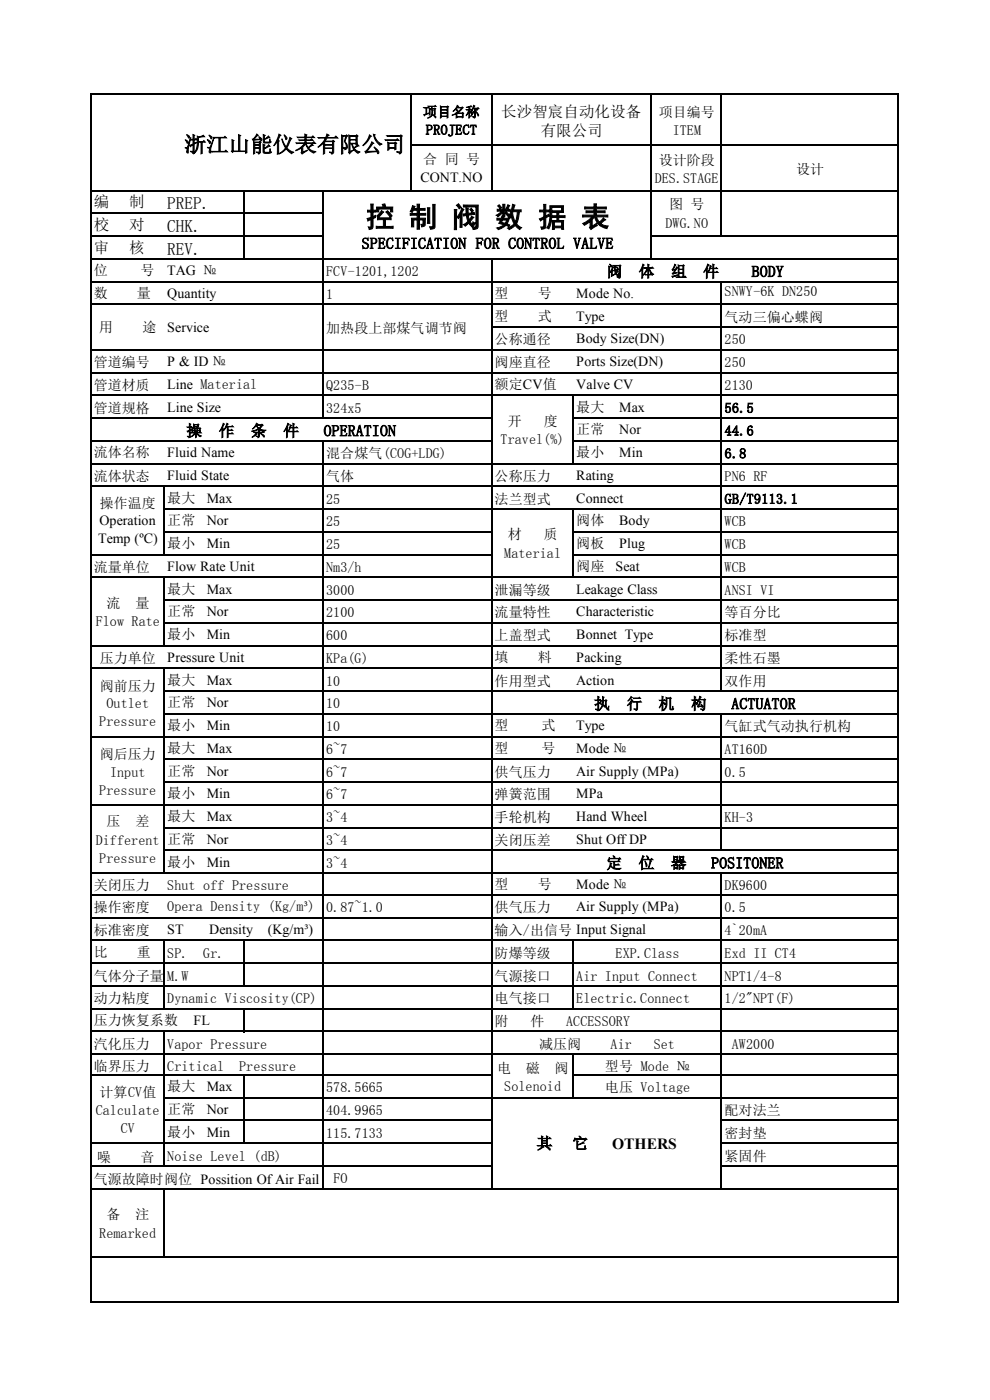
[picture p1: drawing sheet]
<svg xmlns="http://www.w3.org/2000/svg" width="210mm" height="297mm" viewBox="0 0 210 297" stroke-linecap="round" stroke-linejoin="round" font-family="sans-serif">
<defs><g id="words">
<text font-size="6" x="77.7" y="48.1">控 制 阀 数 据 表</text>
<text font-size="4.6" x="39.1" y="32.2">浙江山能仪表有限公司</text>
<g font-size="3.6">
<text x="35.5" y="44.4">PREP.</text>
<text x="35.5" y="49.2">CHK.</text>
<text x="35.5" y="54.1">REV.</text>
</g>
<g font-size="3.3">
<text x="106.3" y="24.7">长沙智宸自动化设备</text>
<text x="114.7" y="28.9">有限公司</text>
<text x="19.9" y="44">编</text>
<text x="27.4" y="44">制</text>
<text x="19.9" y="48.8">校</text>
<text x="19.9" y="53.7">审</text>
<text x="27.4" y="48.8">对</text>
<text x="27.4" y="53.7">核</text>
<text x="76.7" y="52.8">SPECIFICATION FOR CONTROL VALVE</text>
<text x="128.7" y="58.7">阀</text>
<text x="135.5" y="58.7">体</text>
<text x="142.4" y="58.7">组</text>
<text x="149.2" y="58.7">件</text>
<text x="159.4" y="58.7">BODY</text>
<text x="39.6" y="92.5">操</text>
<text x="46.4" y="92.5">作</text>
<text x="53.2" y="92.5">条</text>
<text x="60.1" y="92.5">件</text>
<text x="68.6" y="92.5">OPERATION</text>
<text x="126" y="150.4">执</text>
<text x="132.9" y="150.4">行</text>
<text x="139.7" y="150.4">机</text>
<text x="146.6" y="150.4">构</text>
<text x="155.1" y="150.4">ACTUATOR</text>
<text x="128.6" y="184.2">定</text>
<text x="135.4" y="184.2">位</text>
<text x="142.3" y="184.2">器</text>
<text x="150.8" y="184.2">POSITONER</text>
<text x="113.8" y="243.7">其</text>
<text x="121.4" y="243.7">它</text>
<text x="129.8" y="243.7">OTHERS</text>
</g>
<g font-size="3">
<text x="89.7" y="24.8">项目名称</text>
<text x="90.3" y="28.6">PROJECT</text>
<text x="139.7" y="24.8">项目编号</text>
<text x="142.7" y="28.6">ITEM</text>
<text x="89.8" y="34.7">合 同 号</text>
<text x="139.7" y="35">设计阶段</text>
<text x="89.2" y="38.5">CONT.NO</text>
<text x="138.9" y="38.8">DES.STAGE</text>
<text x="168.8" y="36.9">设计</text>
<text x="142" y="44.4">图 号</text>
<text x="141.2" y="48.4">DWG.NO</text>
<text x="19.9" y="58.3">位</text>
<text x="29.8" y="58.3">号</text>
<text x="35.5" y="58.3">TAG №</text>
<text x="69.2" y="58.6">FCV-1201,1202</text>
<text x="19.9" y="63.2">数</text>
<text x="29.1" y="63.2">量</text>
<text x="35.5" y="63.2">Quantity</text>
<text x="69.2" y="63.4">1</text>
<text x="104.9" y="63.2">型</text>
<text x="114.1" y="63.2">号</text>
<text x="122.2" y="63.2">Mode No.</text>
<text x="153.7" y="62.9">SNWY-6K DN250</text>
<text x="21.1" y="70.4">用</text>
<text x="30.2" y="70.4">途</text>
<text x="35.5" y="70.4">Service</text>
<text x="69.2" y="70.7">加热段上部煤气调节阀</text>
<text x="104.9" y="68">型</text>
<text x="114.1" y="68">式</text>
<text x="122.2" y="68">Type</text>
<text x="153.7" y="68.3">气动三偏心蝶阀</text>
<text x="19.9" y="77.9">管道编号</text>
<text x="35.5" y="77.7">P &amp; ID №</text>
<text x="104.9" y="73.1">公称通径</text>
<text x="104.9" y="77.9">阀座直径</text>
<text x="122.2" y="72.8">Body Size(DN)</text>
<text x="122.2" y="77.7">Ports Size(DN)</text>
<text x="153.7" y="73.1">250</text>
<text x="153.7" y="77.9">250</text>
<text x="19.9" y="82.7">管道材质</text>
<text x="35.5" y="82.5">Line Material</text>
<text x="69.2" y="82.7">Q235-B</text>
<text x="104.9" y="82.5">额定CV值</text>
<text x="122.2" y="82.5">Valve CV</text>
<text x="153.7" y="82.7">2130</text>
<text x="19.9" y="87.6">管道规格</text>
<text x="35.5" y="87.3">Line Size</text>
<text x="69.2" y="87.6">324x5</text>
<text x="122.2" y="87.3">最大</text>
<text x="131.3" y="87.3">Max</text>
<text x="153.7" y="87.6">56.5</text>
<text x="106.2" y="94.3">Travel(%)</text>
<text x="107.7" y="90.3">开</text>
<text x="115.3" y="90.3">度</text>
<text x="122.2" y="92.1">正常</text>
<text x="131.3" y="92.1">Nor</text>
<text x="153.7" y="92.4">44.6</text>
<text x="19.9" y="97">流体名称</text>
<text x="35.5" y="97">Fluid Name</text>
<text x="35.5" y="101.8">Fluid State</text>
<text x="69.2" y="97.2">混合煤气(COG+LDG)</text>
<text x="122.2" y="97">最小</text>
<text x="122.2" y="101.8">Rating</text>
<text x="131.3" y="97">Min</text>
<text x="153.7" y="97.2">6.8</text>
<text x="19.9" y="102">流体状态</text>
<text x="21.1" y="107.8">操作温度</text>
<text x="35.5" y="106.6">最大</text>
<text x="43.8" y="106.6">Max</text>
<text x="69.2" y="102">气体</text>
<text x="69.2" y="106.9">25</text>
<text x="104.9" y="102">公称压力</text>
<text x="104.9" y="106.9">法兰型式</text>
<text x="122.2" y="106.6">Connect</text>
<text x="153.7" y="102">PN6 RF</text>
<text x="153.7" y="106.9">GB/T9113.1</text>
<text x="21.1" y="111.4">Operation</text>
<text x="35.5" y="111.4">正常</text>
<text x="43.8" y="111.4">Nor</text>
<text x="69.2" y="111.7">25</text>
<text x="122.2" y="111.4">阀体</text>
<text x="131.3" y="111.4">Body</text>
<text x="153.7" y="111.7">WCB</text>
<text x="20.8" y="115.3">Temp (ºC)</text>
<text x="35.5" y="116.3">最小</text>
<text x="43.8" y="116.3">Min</text>
<text x="69.2" y="116.5">25</text>
<text x="107" y="118.4">Material</text>
<text x="107.7" y="114.4">材</text>
<text x="115.3" y="114.4">质</text>
<text x="122.2" y="116.3">阀板</text>
<text x="131.3" y="116.3">Plug</text>
<text x="153.7" y="116.5">WCB</text>
<text x="19.9" y="121.3">流量单位</text>
<text x="35.5" y="121.1">Flow Rate Unit</text>
<text x="35.5" y="125.9">最大</text>
<text x="43.8" y="125.9">Max</text>
<text x="69.2" y="121.3">Nm3/h</text>
<text x="122.2" y="121.1">阀座</text>
<text x="122.2" y="125.9">Leakage Class</text>
<text x="130.6" y="121.1">Seat</text>
<text x="153.7" y="121.3">WCB</text>
<text x="22.6" y="128.9">流</text>
<text x="28.7" y="128.9">量</text>
<text x="35.5" y="130.7">正常</text>
<text x="43.8" y="130.7">Nor</text>
<text x="69.2" y="126.2">3000</text>
<text x="69.2" y="131">2100</text>
<text x="104.9" y="126.2">泄漏等级</text>
<text x="104.9" y="131">流量特性</text>
<text x="122.2" y="130.7">Characteristic</text>
<text x="153.7" y="126.2">ANSI VI</text>
<text x="153.7" y="131">等百分比</text>
<text x="20.3" y="132.9">Flow Rate</text>
<text x="35.5" y="135.6">最小</text>
<text x="43.8" y="135.6">Min</text>
<text x="69.2" y="135.8">600</text>
<text x="104.9" y="135.8">上盖型式</text>
<text x="122.2" y="135.6">Bonnet Type</text>
<text x="153.7" y="135.8">标准型</text>
<text x="21.1" y="140.6">压力单位</text>
<text x="35.5" y="140.4">Pressure Unit</text>
<text x="69.2" y="140.6">KPa(G)</text>
<text x="104.9" y="140.4">填</text>
<text x="114.1" y="140.4">料</text>
<text x="122.2" y="140.4">Packing</text>
<text x="153.7" y="140.6">柔性石墨</text>
<text x="21.1" y="146.5">阀前压力</text>
<text x="35.5" y="145.2">最大</text>
<text x="43.8" y="145.2">Max</text>
<text x="69.2" y="145.5">10</text>
<text x="104.9" y="145.5">作用型式</text>
<text x="122.2" y="145.2">Action</text>
<text x="153.7" y="145.5">双作用</text>
<text x="21.1" y="154.1">Pressure</text>
<text x="22.6" y="150.3">Outlet</text>
<text x="35.5" y="150">正常</text>
<text x="35.5" y="154.9">最小</text>
<text x="43.8" y="150">Nor</text>
<text x="43.8" y="154.9">Min</text>
<text x="69.2" y="150.3">10</text>
<text x="69.2" y="155.1">10</text>
<text x="104.9" y="154.9">型</text>
<text x="114.9" y="154.9">式</text>
<text x="122.2" y="154.9">Type</text>
<text x="153.7" y="155.1">气缸式气动执行机构</text>
<text x="21.1" y="161">阀后压力</text>
<text x="35.5" y="159.7">最大</text>
<text x="43.8" y="159.7">Max</text>
<text x="69.2" y="159.9">6~7</text>
<text x="104.9" y="159.7">型</text>
<text x="114.9" y="159.7">号</text>
<text x="122.2" y="159.7">Mode №</text>
<text x="153.7" y="159.9">AT160D</text>
<text x="23.3" y="164.8">Input</text>
<text x="35.5" y="164.5">正常</text>
<text x="43.8" y="164.5">Nor</text>
<text x="69.2" y="164.8">6~7</text>
<text x="104.9" y="164.8">供气压力</text>
<text x="122.2" y="164.5">Air Supply (MPa)</text>
<text x="153.7" y="164.8">0.5</text>
<text x="21.1" y="168.5">Pressure</text>
<text x="35.5" y="169.3">最小</text>
<text x="43.8" y="169.3">Min</text>
<text x="69.2" y="169.6">6~7</text>
<text x="104.9" y="169.6">弹簧范围</text>
<text x="122.2" y="169.3">MPa</text>
<text x="20.3" y="179.3">Different</text>
<text x="22.6" y="175.2">压</text>
<text x="28.7" y="175.2">差</text>
<text x="35.5" y="174.2">最大</text>
<text x="35.5" y="179">正常</text>
<text x="43.8" y="174.2">Max</text>
<text x="43.8" y="179">Nor</text>
<text x="69.2" y="174.4">3~4</text>
<text x="69.2" y="179.2">3~4</text>
<text x="104.9" y="174.4">手轮机构</text>
<text x="104.9" y="179.2">关闭压差</text>
<text x="122.2" y="174.2">Hand Wheel</text>
<text x="122.2" y="179">Shut OffDP</text>
<text x="153.7" y="174.4">KH-3</text>
<text x="21.1" y="183.1">Pressure</text>
<text x="35.5" y="183.8">最小</text>
<text x="43.8" y="183.8">Min</text>
<text x="69.2" y="184.1">3~4</text>
<text x="19.9" y="188.8">关闭压力</text>
<text x="35.5" y="188.8">Shut off Pressure</text>
<text x="104.9" y="188.6">型</text>
<text x="114.1" y="188.6">号</text>
<text x="122.2" y="188.6">Mode №</text>
<text x="153.7" y="188.8">DK9600</text>
<text x="19.9" y="193.5">操作密度</text>
<text x="35.5" y="193.3">Opera Density (Kg/m³)</text>
<text x="69.2" y="193.5">0.87~1.0</text>
<text x="104.9" y="193.5">供气压力</text>
<text x="122.2" y="193.3">Air Supply (MPa)</text>
<text x="153.7" y="193.5">0.5</text>
<text x="19.9" y="198.4">标准密度</text>
<text x="19.9" y="202.9">比</text>
<text x="29.1" y="202.9">重</text>
<text x="35.5" y="198.1">ST</text>
<text x="35.5" y="203.2">SP.</text>
<text x="43.1" y="203.2">Gr.</text>
<text x="44.4" y="198.1">Density</text>
<text x="56.8" y="198.1">(Kg/m³)</text>
<text x="104.9" y="198.4">输入/出信号 Input Signal</text>
<text x="104.9" y="203.2">防爆等级</text>
<text x="130.6" y="203.2">EXP.Class</text>
<text x="153.7" y="198.4">4`20mA</text>
<text x="153.7" y="203.2">Exd II CT4</text>
<text x="19.9" y="208">气体分子量</text>
<text x="35.5" y="208">M.W</text>
<text x="104.9" y="208">气源接口</text>
<text x="122.2" y="208">Air Input Connect</text>
<text x="153.7" y="208">NPT1/4-8</text>
<text x="19.9" y="212.8">动力粘度</text>
<text x="35.5" y="212.8">Dynamic Viscosity(CP)</text>
<text x="104.9" y="212.8">电气接口</text>
<text x="122.2" y="212.8">Electric.Connect</text>
<text x="153.7" y="212.8">1/2&quot;NPT(F)</text>
<text x="19.9" y="217.4">压力恢复系数</text>
<text x="41" y="217.4">FL</text>
<text x="104.9" y="217.7">附</text>
<text x="112.5" y="217.7">件</text>
<text x="120.1" y="217.7">ACCESSORY</text>
<text x="19.9" y="222.5">汽化压力</text>
<text x="19.9" y="227.1">临界压力</text>
<text x="35.5" y="222.5">Vapor Pressure</text>
<text x="35.5" y="227.1">Critical</text>
<text x="50.7" y="227.1">Pressure</text>
<text x="105.5" y="227.6">电</text>
<text x="111.5" y="227.6">磁</text>
<text x="114.4" y="222.5">减压阀</text>
<text x="117.6" y="227.6">阀</text>
<text x="128.3" y="227.1">型号 Mode №</text>
<text x="129.5" y="222.5">Air</text>
<text x="138.7" y="222.5">Set</text>
<text x="155.2" y="222.5">AW2000</text>
<text x="21.1" y="232.8">计算CV值</text>
<text x="35.5" y="231.4">最大</text>
<text x="43.8" y="231.4">Max</text>
<text x="69.2" y="231.7">578.5665</text>
<text x="107" y="231.4">Solenoid</text>
<text x="128.3" y="231.7">电压 Voltage</text>
<text x="20.3" y="236.5">Calculate</text>
<text x="35.5" y="236.3">正常</text>
<text x="43.8" y="236.3">Nor</text>
<text x="69.2" y="236.5">404.9965</text>
<text x="153.7" y="236.5">配对法兰</text>
<text x="25.6" y="240.3">CV</text>
<text x="35.5" y="241.1">最小</text>
<text x="43.8" y="241.1">Min</text>
<text x="69.2" y="241.4">115.7133</text>
<text x="153.7" y="241.4">密封垫</text>
<text x="19.9" y="251.3">气源故障时阀位 Possition OfAir Fail</text>
<text x="20.6" y="246.4">噪</text>
<text x="29.8" y="246.4">音</text>
<text x="35.5" y="246.2">Noise Level (dB)</text>
<text x="70.7" y="251">FO</text>
<text x="153.7" y="246.2">紧固件</text>
<text x="21.1" y="262.6">Remarked</text>
<text x="22.6" y="258.5">备</text>
<text x="28.7" y="258.5">注</text>
</g>
</g></defs>
<g fill="none" stroke="#000" stroke-width=".3">
<path d="M19.2 19.9v256.5M87.2 19.9v20.7M104.3 19.9v20.7M138.2 19.9v35.2M153 19.9v30.3M190.5 19.9v256.5M19.1 20h171.5M87 30.8h103.6M19.1 40.4h171.5M19.1 45.3h49.6M19.1 50.1h49.6M19.1 54.9h171.5"/>
<path d="M19.1 59.8h171.5M51.7 40.3v14.8M68.5 40.3v48.6M104.3 54.8v197.5M138 50.1h52.6M153 59.6v87.2M19.1 64.6h171.5M19.1 74.2h171.5M19.1 79.1h171.5M104.1 69.4h86.5M19.1 83.9h171.5M19.1 88.7h85.3"/>
<path d="M19.1 93.5h85.3M19.1 98.4h171.5M68.5 93.4v158.9M121.4 88.7h69.2M121.4 93.5h69.2M121.6 83.7v14.8M19.1 103.2h171.5M19.1 117.7h85.3M34.7 108h155.9M34.7 112.8h69.7M34.8 103v14.8M121.4 112.8h69.2"/>
<path d="M121.4 117.7h69.2M121.6 107.9v14.7M19.1 122.5h171.5M19.1 137h171.5M34.7 127.3h155.9M34.7 132.1h155.9M34.8 122.3v14.8M19.1 141.8h171.5M19.1 156.3h171.5M34.7 146.6h155.9M34.7 151.4h155.9M34.8 141.6v43.8"/>
<path d="M153 151.3v29.3M19.1 170.8h171.5M34.7 161.1h155.9M34.7 165.9h155.9M34.7 175.6h155.9M19.1 185.2h171.5M19.1 189.8h171.5M19.1 194.7h171.5M19.1 199.5h171.5M34.7 180.4h155.9M34.8 199.3v14.8M51.7 199.3v10"/>
<path d="M121.6 199.3v14.8M153 185.1v67.2M19.1 204.3h171.5M19.1 209.1h171.5M19.1 214h171.5M19.1 218.8h171.5M34.8 218.7v28.8M51.7 213.8v5.1M19.1 223.6h171.5M19.1 228h85.3M34.7 232.9h155.9M34.7 237.7h69.7"/>
<path d="M51.7 227.9v14.8M121.4 228h69.2M121.6 223.5v9.5M152.9 237.7h37.7M19.1 242.5h85.3M19.1 247.3h85.3M19.1 252.2h171.5M34.8 252v14.8M152.9 242.5h37.7M152.9 247.3h37.7M19.1 266.6h171.5M19.1 276.3h171.5"/>
</g>
<use href="#words"/>
</svg>
